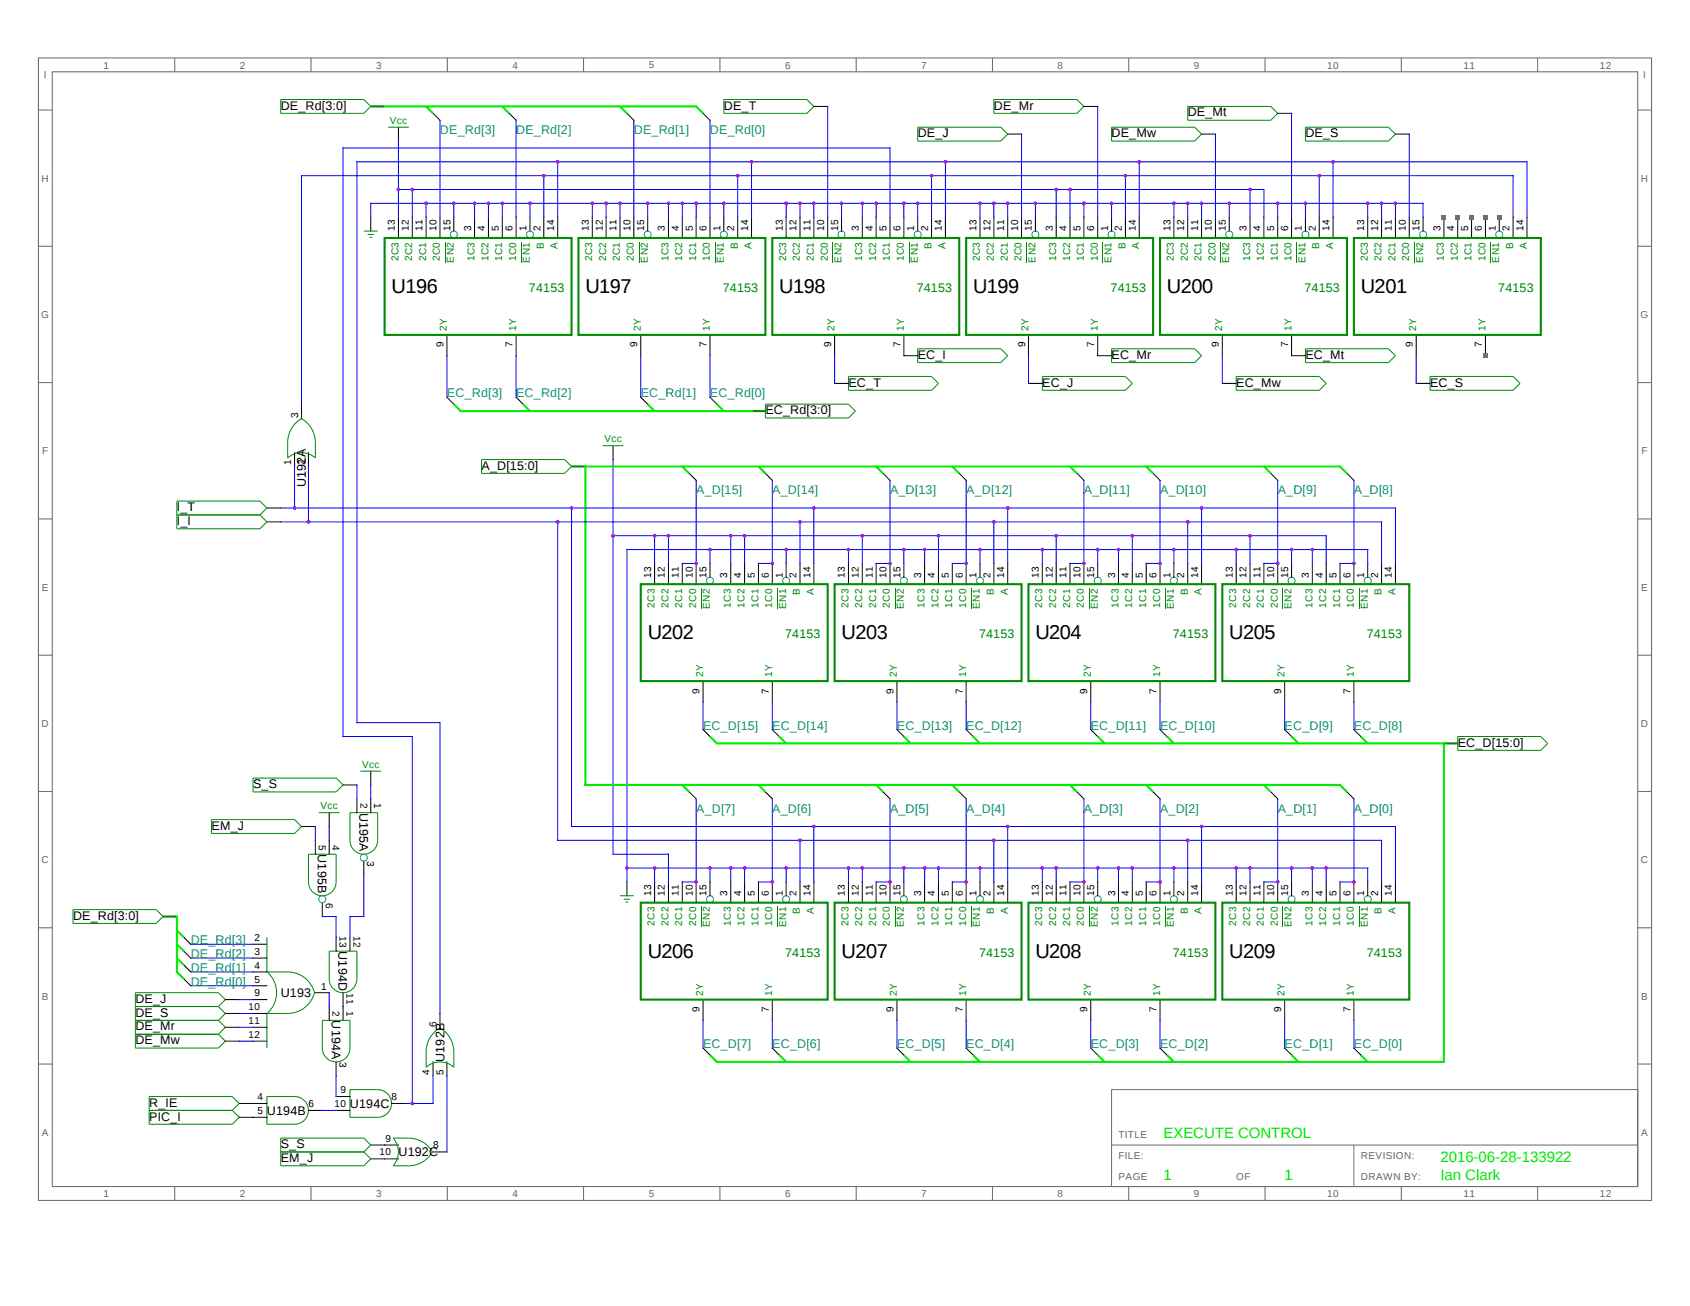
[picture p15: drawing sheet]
<svg xmlns="http://www.w3.org/2000/svg" width="279mm" height="216mm" viewBox="0 0 279 216" stroke-linecap="round" stroke-linejoin="round" font-family="sans-serif">
<defs><g id="words">
<g font-size="3.3">
<text x="64.7" y="48.4">U196</text>
<text x="96.8" y="48.4">U197</text>
<text x="128.8" y="48.4">U198</text>
<text x="160.9" y="48.4">U199</text>
<text x="192.9" y="48.4">U200</text>
<text x="225" y="48.4">U201</text>
<text x="107.1" y="105.7">U202</text>
<text x="139.1" y="105.7">U203</text>
<text x="171.2" y="105.7">U204</text>
<text x="203.2" y="105.7">U205</text>
<text x="107.1" y="158.3">U206</text>
<text x="139.1" y="158.3">U207</text>
<text x="171.2" y="158.3">U208</text>
<text x="203.2" y="158.3">U209</text>
</g>
<g font-size="2.5" fill="#0e0">
<text x="192.4" y="188.1">EXECUTE CONTROL</text>
<text x="192.4" y="195">1</text>
<text x="212.4" y="195">1</text>
<text x="238.1" y="192.2">2016-06-28-133922</text>
<text x="238.1" y="195">Ian Clark</text>
</g>
<g font-size="2.1">
<text x="46.4" y="18.1">DE_Rd[3:0]</text>
<text x="119.7" y="18.1">DE_T</text>
<text x="151.7" y="22.7">DE_J</text>
<text x="164.3" y="18.1">DE_Mr</text>
<text x="183.8" y="22.7">DE_Mw</text>
<text x="196.4" y="19.3">DE_Mt</text>
<text x="215.8" y="22.7">DE_S</text>
<text x="151.7" y="59.3">EC_I</text>
<text x="183.8" y="59.3">EC_Mr</text>
<text x="215.8" y="59.3">EC_Mt</text>
<text x="140.3" y="63.9">EC_T</text>
<text x="172.3" y="63.9">EC_J</text>
<text x="204.4" y="63.9">EC_Mw</text>
<text x="236.4" y="63.9">EC_S</text>
<text x="126.5" y="68.5">EC_Rd[3:0]</text>
<text x="79.6" y="77.7">A_D[15:0]</text>
<text x="50.6" y="80.5" transform="rotate(-90 50.6 80.5)">U192A</text>
<text x="29.2" y="86.8">I_I</text>
<text x="29.2" y="84.5">I_T</text>
<text x="241" y="123.4">EC_D[15:0]</text>
<text x="41.8" y="130.3">S_S</text>
<text x="35" y="137.2">EM_J</text>
<text x="59.4" y="134.3" transform="rotate(90 59.4 134.3)">U195A</text>
<text x="52.6" y="141.2" transform="rotate(90 52.6 141.2)">U195B</text>
<text x="12.1" y="152.1">DE_Rd[3:0]</text>
<text x="56" y="157.2" transform="rotate(90 56 157.2)">U194D</text>
<text x="22.4" y="165.8">DE_J</text>
<text x="46.4" y="164.8">U193</text>
<text x="22.4" y="170.3">DE_Mr</text>
<text x="22.4" y="172.6">DE_Mw</text>
<text x="22.4" y="168.1">DE_S</text>
<text x="54.8" y="168.7" transform="rotate(90 54.8 168.7)">U194A</text>
<text x="73.5" y="175.6" transform="rotate(-90 73.5 175.6)">U192B</text>
<text x="24.7" y="182.9">R_IE</text>
<text x="24.7" y="185.2">PIC_I</text>
<text x="44.1" y="184.3">U194B</text>
<text x="57.9" y="183.1">U194C</text>
<text x="46.4" y="189.8">S_S</text>
<text x="65.9" y="191.2">U192C</text>
<text x="46.4" y="192.1">EM_J</text>
</g>
<g font-size="2.1" fill="#008b8b">
<text x="72.7" y="22.2">DE_Rd[3]</text>
<text x="85.3" y="22.2">DE_Rd[2]</text>
<text x="104.8" y="22.2">DE_Rd[1]</text>
<text x="117.4" y="22.2">DE_Rd[0]</text>
<text x="73.9" y="65.7">EC_Rd[3]</text>
<text x="85.3" y="65.7">EC_Rd[2]</text>
<text x="105.9" y="65.7">EC_Rd[1]</text>
<text x="117.4" y="65.7">EC_Rd[0]</text>
<text x="115.1" y="81.7">A_D[15]</text>
<text x="127.7" y="81.7">A_D[14]</text>
<text x="147.1" y="81.7">A_D[13]</text>
<text x="159.7" y="81.7">A_D[12]</text>
<text x="179.2" y="81.7">A_D[11]</text>
<text x="191.8" y="81.7">A_D[10]</text>
<text x="211.2" y="81.7">A_D[9]</text>
<text x="223.8" y="81.7">A_D[8]</text>
<text x="116.2" y="120.6">EC_D[15]</text>
<text x="127.7" y="120.6">EC_D[14]</text>
<text x="148.3" y="120.6">EC_D[13]</text>
<text x="159.7" y="120.6">EC_D[12]</text>
<text x="180.3" y="120.6">EC_D[11]</text>
<text x="191.8" y="120.6">EC_D[10]</text>
<text x="212.4" y="120.6">EC_D[9]</text>
<text x="223.8" y="120.6">EC_D[8]</text>
<text x="115.1" y="134.3">A_D[7]</text>
<text x="127.7" y="134.3">A_D[6]</text>
<text x="147.1" y="134.3">A_D[5]</text>
<text x="159.7" y="134.3">A_D[4]</text>
<text x="179.2" y="134.3">A_D[3]</text>
<text x="191.8" y="134.3">A_D[2]</text>
<text x="211.2" y="134.3">A_D[1]</text>
<text x="223.8" y="134.3">A_D[0]</text>
<text x="31.5" y="160.7">DE_Rd[1]</text>
<text x="31.5" y="158.4">DE_Rd[2]</text>
<text x="31.5" y="156.1">DE_Rd[3]</text>
<text x="31.5" y="163">DE_Rd[0]</text>
<text x="116.2" y="173.3">EC_D[7]</text>
<text x="127.7" y="173.3">EC_D[6]</text>
<text x="148.3" y="173.3">EC_D[5]</text>
<text x="159.7" y="173.3">EC_D[4]</text>
<text x="180.3" y="173.3">EC_D[3]</text>
<text x="191.8" y="173.3">EC_D[2]</text>
<text x="212.4" y="173.3">EC_D[1]</text>
<text x="223.8" y="173.3">EC_D[0]</text>
</g>
<g font-size="2.1" fill="#008b00">
<text x="87.5" y="48.3">74153</text>
<text x="119.5" y="48.3">74153</text>
<text x="151.6" y="48.3">74153</text>
<text x="183.6" y="48.3">74153</text>
<text x="215.7" y="48.3">74153</text>
<text x="247.7" y="48.3">74153</text>
<text x="129.8" y="105.5">74153</text>
<text x="161.9" y="105.5">74153</text>
<text x="193.9" y="105.5">74153</text>
<text x="226" y="105.5">74153</text>
<text x="129.8" y="158.1">74153</text>
<text x="161.9" y="158.1">74153</text>
<text x="193.9" y="158.1">74153</text>
<text x="226" y="158.1">74153</text>
</g>
<g font-size="1.7" fill="#666">
<text x="17.1" y="11.3">1</text>
<text x="39.7" y="11.3">2</text>
<text x="62.2" y="11.3">3</text>
<text x="84.7" y="11.3">4</text>
<text x="107.3" y="11.3">5</text>
<text x="129.8" y="11.3">6</text>
<text x="152.3" y="11.3">7</text>
<text x="174.9" y="11.3">8</text>
<text x="197.4" y="11.3">9</text>
<text x="219.4" y="11.3">10</text>
<text x="242" y="11.3">11</text>
<text x="264.5" y="11.3">12</text>
<text x="7.2" y="12.9">I</text>
<text x="271.7" y="12.9">I</text>
<text x="6.9" y="30.1">H</text>
<text x="271.3" y="30.1">H</text>
<text x="6.8" y="52.6">G</text>
<text x="271.2" y="52.6">G</text>
<text x="7" y="75.1">F</text>
<text x="271.4" y="75.1">F</text>
<text x="6.9" y="97.7">E</text>
<text x="271.3" y="97.7">E</text>
<text x="6.9" y="120.2">D</text>
<text x="271.3" y="120.2">D</text>
<text x="6.9" y="142.7">C</text>
<text x="271.3" y="142.7">C</text>
<text x="6.9" y="165.3">B</text>
<text x="271.3" y="165.3">B</text>
<text x="6.9" y="187.8">A</text>
<text x="184.9" y="191.6">FILE:</text>
<text x="184.9" y="188.1">TITLE</text>
<text x="225" y="191.6">REVISION:</text>
<text x="271.3" y="187.8">A</text>
<text x="17.1" y="197.9">1</text>
<text x="39.7" y="197.9">2</text>
<text x="62.2" y="197.9">3</text>
<text x="84.7" y="197.9">4</text>
<text x="107.3" y="197.9">5</text>
<text x="129.8" y="197.9">6</text>
<text x="152.3" y="197.9">7</text>
<text x="174.9" y="197.9">8</text>
<text x="184.9" y="195">PAGE</text>
<text x="197.4" y="197.9">9</text>
<text x="204.4" y="195">OF</text>
<text x="219.4" y="197.9">10</text>
<text x="225" y="195">DRAWN BY:</text>
<text x="242" y="197.9">11</text>
<text x="264.5" y="197.9">12</text>
</g>
<g font-size="1.7" fill="#008b00">
<text x="64.4" y="20.5">Vcc</text>
<text x="89.9" y="41.1" transform="rotate(-90 89.9 41.1)">B</text>
<text x="92.2" y="41.1" transform="rotate(-90 92.2 41.1)">A</text>
<text x="122" y="41.1" transform="rotate(-90 122 41.1)">B</text>
<text x="124.2" y="41.1" transform="rotate(-90 124.2 41.1)">A</text>
<text x="154" y="41.1" transform="rotate(-90 154 41.1)">B</text>
<text x="156.3" y="41.1" transform="rotate(-90 156.3 41.1)">A</text>
<text x="186.1" y="41.1" transform="rotate(-90 186.1 41.1)">B</text>
<text x="188.3" y="41.1" transform="rotate(-90 188.3 41.1)">A</text>
<text x="218.1" y="41.1" transform="rotate(-90 218.1 41.1)">B</text>
<text x="220.4" y="41.1" transform="rotate(-90 220.4 41.1)">A</text>
<text x="250.2" y="41.1" transform="rotate(-90 250.2 41.1)">B</text>
<text x="252.4" y="41.1" transform="rotate(-90 252.4 41.1)">A</text>
<text x="65.9" y="43.2" transform="rotate(-90 65.9 43.2)">2C3</text>
<text x="68.2" y="43.2" transform="rotate(-90 68.2 43.2)">2C2</text>
<text x="70.4" y="43.2" transform="rotate(-90 70.4 43.2)">2C1</text>
<text x="72.7" y="43.2" transform="rotate(-90 72.7 43.2)">2C0</text>
<text x="75" y="43.4" transform="rotate(-90 75 43.4)">EN2</text>
<text x="78.5" y="43.2" transform="rotate(-90 78.5 43.2)">1C3</text>
<text x="80.8" y="43.2" transform="rotate(-90 80.8 43.2)">1C2</text>
<text x="83" y="43.2" transform="rotate(-90 83 43.2)">1C1</text>
<text x="85.3" y="43.2" transform="rotate(-90 85.3 43.2)">1C0</text>
<text x="87.6" y="43.4" transform="rotate(-90 87.6 43.4)">EN1</text>
<text x="97.9" y="43.2" transform="rotate(-90 97.9 43.2)">2C3</text>
<text x="100.2" y="43.2" transform="rotate(-90 100.2 43.2)">2C2</text>
<text x="102.5" y="43.2" transform="rotate(-90 102.5 43.2)">2C1</text>
<text x="104.8" y="43.2" transform="rotate(-90 104.8 43.2)">2C0</text>
<text x="107.1" y="43.4" transform="rotate(-90 107.1 43.4)">EN2</text>
<text x="110.5" y="43.2" transform="rotate(-90 110.5 43.2)">1C3</text>
<text x="112.8" y="43.2" transform="rotate(-90 112.8 43.2)">1C2</text>
<text x="115.1" y="43.2" transform="rotate(-90 115.1 43.2)">1C1</text>
<text x="117.4" y="43.2" transform="rotate(-90 117.4 43.2)">1C0</text>
<text x="119.7" y="43.4" transform="rotate(-90 119.7 43.4)">EN1</text>
<text x="130" y="43.2" transform="rotate(-90 130 43.2)">2C3</text>
<text x="132.3" y="43.2" transform="rotate(-90 132.3 43.2)">2C2</text>
<text x="134.5" y="43.2" transform="rotate(-90 134.5 43.2)">2C1</text>
<text x="136.8" y="43.2" transform="rotate(-90 136.8 43.2)">2C0</text>
<text x="139.1" y="43.4" transform="rotate(-90 139.1 43.4)">EN2</text>
<text x="142.6" y="43.2" transform="rotate(-90 142.6 43.2)">1C3</text>
<text x="144.8" y="43.2" transform="rotate(-90 144.8 43.2)">1C2</text>
<text x="147.1" y="43.2" transform="rotate(-90 147.1 43.2)">1C1</text>
<text x="149.4" y="43.2" transform="rotate(-90 149.4 43.2)">1C0</text>
<text x="151.7" y="43.4" transform="rotate(-90 151.7 43.4)">EN1</text>
<text x="162" y="43.2" transform="rotate(-90 162 43.2)">2C3</text>
<text x="164.3" y="43.2" transform="rotate(-90 164.3 43.2)">2C2</text>
<text x="166.6" y="43.2" transform="rotate(-90 166.6 43.2)">2C1</text>
<text x="168.9" y="43.2" transform="rotate(-90 168.9 43.2)">2C0</text>
<text x="171.2" y="43.4" transform="rotate(-90 171.2 43.4)">EN2</text>
<text x="174.6" y="43.2" transform="rotate(-90 174.6 43.2)">1C3</text>
<text x="176.9" y="43.2" transform="rotate(-90 176.9 43.2)">1C2</text>
<text x="179.2" y="43.2" transform="rotate(-90 179.2 43.2)">1C1</text>
<text x="181.5" y="43.2" transform="rotate(-90 181.5 43.2)">1C0</text>
<text x="183.8" y="43.4" transform="rotate(-90 183.8 43.4)">EN1</text>
<text x="194.1" y="43.2" transform="rotate(-90 194.1 43.2)">2C3</text>
<text x="196.4" y="43.2" transform="rotate(-90 196.4 43.2)">2C2</text>
<text x="198.6" y="43.2" transform="rotate(-90 198.6 43.2)">2C1</text>
<text x="200.9" y="43.2" transform="rotate(-90 200.9 43.2)">2C0</text>
<text x="203.2" y="43.4" transform="rotate(-90 203.2 43.4)">EN2</text>
<text x="206.7" y="43.2" transform="rotate(-90 206.7 43.2)">1C3</text>
<text x="208.9" y="43.2" transform="rotate(-90 208.9 43.2)">1C2</text>
<text x="211.2" y="43.2" transform="rotate(-90 211.2 43.2)">1C1</text>
<text x="213.5" y="43.2" transform="rotate(-90 213.5 43.2)">1C0</text>
<text x="215.8" y="43.4" transform="rotate(-90 215.8 43.4)">EN1</text>
<text x="226.1" y="43.2" transform="rotate(-90 226.1 43.2)">2C3</text>
<text x="228.4" y="43.2" transform="rotate(-90 228.4 43.2)">2C2</text>
<text x="230.7" y="43.2" transform="rotate(-90 230.7 43.2)">2C1</text>
<text x="233" y="43.2" transform="rotate(-90 233 43.2)">2C0</text>
<text x="235.3" y="43.4" transform="rotate(-90 235.3 43.4)">EN2</text>
<text x="238.7" y="43.2" transform="rotate(-90 238.7 43.2)">1C3</text>
<text x="241" y="43.2" transform="rotate(-90 241 43.2)">1C2</text>
<text x="243.3" y="43.2" transform="rotate(-90 243.3 43.2)">1C1</text>
<text x="245.6" y="43.2" transform="rotate(-90 245.6 43.2)">1C0</text>
<text x="247.9" y="43.4" transform="rotate(-90 247.9 43.4)">EN1</text>
<text x="73.9" y="54.7" transform="rotate(-90 73.9 54.7)">2Y</text>
<text x="85.3" y="54.7" transform="rotate(-90 85.3 54.7)">1Y</text>
<text x="105.9" y="54.7" transform="rotate(-90 105.9 54.7)">2Y</text>
<text x="117.4" y="54.7" transform="rotate(-90 117.4 54.7)">1Y</text>
<text x="138" y="54.7" transform="rotate(-90 138 54.7)">2Y</text>
<text x="149.4" y="54.7" transform="rotate(-90 149.4 54.7)">1Y</text>
<text x="170" y="54.7" transform="rotate(-90 170 54.7)">2Y</text>
<text x="181.5" y="54.7" transform="rotate(-90 181.5 54.7)">1Y</text>
<text x="202.1" y="54.7" transform="rotate(-90 202.1 54.7)">2Y</text>
<text x="213.5" y="54.7" transform="rotate(-90 213.5 54.7)">1Y</text>
<text x="234.1" y="54.7" transform="rotate(-90 234.1 54.7)">2Y</text>
<text x="245.6" y="54.7" transform="rotate(-90 245.6 54.7)">1Y</text>
<text x="99.9" y="73.1">Vcc</text>
<text x="108.2" y="100.4" transform="rotate(-90 108.2 100.4)">2C3</text>
<text x="110.5" y="100.4" transform="rotate(-90 110.5 100.4)">2C2</text>
<text x="112.8" y="100.4" transform="rotate(-90 112.8 100.4)">2C1</text>
<text x="115.1" y="100.4" transform="rotate(-90 115.1 100.4)">2C0</text>
<text x="117.4" y="100.6" transform="rotate(-90 117.4 100.6)">EN2</text>
<text x="120.8" y="100.4" transform="rotate(-90 120.8 100.4)">1C3</text>
<text x="123.1" y="100.4" transform="rotate(-90 123.1 100.4)">1C2</text>
<text x="125.4" y="100.4" transform="rotate(-90 125.4 100.4)">1C1</text>
<text x="127.7" y="100.4" transform="rotate(-90 127.7 100.4)">1C0</text>
<text x="130" y="100.6" transform="rotate(-90 130 100.6)">EN1</text>
<text x="132.3" y="98.4" transform="rotate(-90 132.3 98.4)">B</text>
<text x="134.5" y="98.4" transform="rotate(-90 134.5 98.4)">A</text>
<text x="140.3" y="100.4" transform="rotate(-90 140.3 100.4)">2C3</text>
<text x="142.6" y="100.4" transform="rotate(-90 142.6 100.4)">2C2</text>
<text x="144.8" y="100.4" transform="rotate(-90 144.8 100.4)">2C1</text>
<text x="147.1" y="100.4" transform="rotate(-90 147.1 100.4)">2C0</text>
<text x="149.4" y="100.6" transform="rotate(-90 149.4 100.6)">EN2</text>
<text x="152.9" y="100.4" transform="rotate(-90 152.9 100.4)">1C3</text>
<text x="155.2" y="100.4" transform="rotate(-90 155.2 100.4)">1C2</text>
<text x="157.4" y="100.4" transform="rotate(-90 157.4 100.4)">1C1</text>
<text x="159.7" y="100.4" transform="rotate(-90 159.7 100.4)">1C0</text>
<text x="162" y="100.6" transform="rotate(-90 162 100.6)">EN1</text>
<text x="164.3" y="98.4" transform="rotate(-90 164.3 98.4)">B</text>
<text x="166.6" y="98.4" transform="rotate(-90 166.6 98.4)">A</text>
<text x="172.3" y="100.4" transform="rotate(-90 172.3 100.4)">2C3</text>
<text x="174.6" y="100.4" transform="rotate(-90 174.6 100.4)">2C2</text>
<text x="176.9" y="100.4" transform="rotate(-90 176.9 100.4)">2C1</text>
<text x="179.2" y="100.4" transform="rotate(-90 179.2 100.4)">2C0</text>
<text x="181.5" y="100.6" transform="rotate(-90 181.5 100.6)">EN2</text>
<text x="184.9" y="100.4" transform="rotate(-90 184.9 100.4)">1C3</text>
<text x="187.2" y="100.4" transform="rotate(-90 187.2 100.4)">1C2</text>
<text x="189.5" y="100.4" transform="rotate(-90 189.5 100.4)">1C1</text>
<text x="191.8" y="100.4" transform="rotate(-90 191.8 100.4)">1C0</text>
<text x="194.1" y="100.6" transform="rotate(-90 194.1 100.6)">EN1</text>
<text x="196.4" y="98.4" transform="rotate(-90 196.4 98.4)">B</text>
<text x="198.6" y="98.4" transform="rotate(-90 198.6 98.4)">A</text>
<text x="204.4" y="100.4" transform="rotate(-90 204.4 100.4)">2C3</text>
<text x="206.7" y="100.4" transform="rotate(-90 206.7 100.4)">2C2</text>
<text x="208.9" y="100.4" transform="rotate(-90 208.9 100.4)">2C1</text>
<text x="211.2" y="100.4" transform="rotate(-90 211.2 100.4)">2C0</text>
<text x="213.5" y="100.6" transform="rotate(-90 213.5 100.6)">EN2</text>
<text x="217" y="100.4" transform="rotate(-90 217 100.4)">1C3</text>
<text x="219.3" y="100.4" transform="rotate(-90 219.3 100.4)">1C2</text>
<text x="221.5" y="100.4" transform="rotate(-90 221.5 100.4)">1C1</text>
<text x="223.8" y="100.4" transform="rotate(-90 223.8 100.4)">1C0</text>
<text x="226.1" y="100.6" transform="rotate(-90 226.1 100.6)">EN1</text>
<text x="228.4" y="98.4" transform="rotate(-90 228.4 98.4)">B</text>
<text x="230.7" y="98.4" transform="rotate(-90 230.7 98.4)">A</text>
<text x="116.2" y="112" transform="rotate(-90 116.2 112)">2Y</text>
<text x="127.7" y="112" transform="rotate(-90 127.7 112)">1Y</text>
<text x="148.3" y="112" transform="rotate(-90 148.3 112)">2Y</text>
<text x="159.7" y="112" transform="rotate(-90 159.7 112)">1Y</text>
<text x="180.3" y="112" transform="rotate(-90 180.3 112)">2Y</text>
<text x="191.8" y="112" transform="rotate(-90 191.8 112)">1Y</text>
<text x="212.4" y="112" transform="rotate(-90 212.4 112)">2Y</text>
<text x="223.8" y="112" transform="rotate(-90 223.8 112)">1Y</text>
<text x="59.9" y="126.9">Vcc</text>
<text x="53" y="133.8">Vcc</text>
<text x="108.2" y="153.1" transform="rotate(-90 108.2 153.1)">2C3</text>
<text x="110.5" y="153.1" transform="rotate(-90 110.5 153.1)">2C2</text>
<text x="112.8" y="153.1" transform="rotate(-90 112.8 153.1)">2C1</text>
<text x="115.1" y="153.1" transform="rotate(-90 115.1 153.1)">2C0</text>
<text x="117.4" y="153.3" transform="rotate(-90 117.4 153.3)">EN2</text>
<text x="120.8" y="153.1" transform="rotate(-90 120.8 153.1)">1C3</text>
<text x="123.1" y="153.1" transform="rotate(-90 123.1 153.1)">1C2</text>
<text x="125.4" y="153.1" transform="rotate(-90 125.4 153.1)">1C1</text>
<text x="127.7" y="153.1" transform="rotate(-90 127.7 153.1)">1C0</text>
<text x="130" y="153.3" transform="rotate(-90 130 153.3)">EN1</text>
<text x="132.3" y="151" transform="rotate(-90 132.3 151)">B</text>
<text x="134.5" y="151" transform="rotate(-90 134.5 151)">A</text>
<text x="140.3" y="153.1" transform="rotate(-90 140.3 153.1)">2C3</text>
<text x="142.6" y="153.1" transform="rotate(-90 142.6 153.1)">2C2</text>
<text x="144.8" y="153.1" transform="rotate(-90 144.8 153.1)">2C1</text>
<text x="147.1" y="153.1" transform="rotate(-90 147.1 153.1)">2C0</text>
<text x="149.4" y="153.3" transform="rotate(-90 149.4 153.3)">EN2</text>
<text x="152.9" y="153.1" transform="rotate(-90 152.9 153.1)">1C3</text>
<text x="155.2" y="153.1" transform="rotate(-90 155.2 153.1)">1C2</text>
<text x="157.4" y="153.1" transform="rotate(-90 157.4 153.1)">1C1</text>
<text x="159.7" y="153.1" transform="rotate(-90 159.7 153.1)">1C0</text>
<text x="162" y="153.3" transform="rotate(-90 162 153.3)">EN1</text>
<text x="164.3" y="151" transform="rotate(-90 164.3 151)">B</text>
<text x="166.6" y="151" transform="rotate(-90 166.6 151)">A</text>
<text x="172.3" y="153.1" transform="rotate(-90 172.3 153.1)">2C3</text>
<text x="174.6" y="153.1" transform="rotate(-90 174.6 153.1)">2C2</text>
<text x="176.9" y="153.1" transform="rotate(-90 176.9 153.1)">2C1</text>
<text x="179.2" y="153.1" transform="rotate(-90 179.2 153.1)">2C0</text>
<text x="181.5" y="153.3" transform="rotate(-90 181.5 153.3)">EN2</text>
<text x="184.9" y="153.1" transform="rotate(-90 184.9 153.1)">1C3</text>
<text x="187.2" y="153.1" transform="rotate(-90 187.2 153.1)">1C2</text>
<text x="189.5" y="153.1" transform="rotate(-90 189.5 153.1)">1C1</text>
<text x="191.8" y="153.1" transform="rotate(-90 191.8 153.1)">1C0</text>
<text x="194.1" y="153.3" transform="rotate(-90 194.1 153.3)">EN1</text>
<text x="196.4" y="151" transform="rotate(-90 196.4 151)">B</text>
<text x="198.6" y="151" transform="rotate(-90 198.6 151)">A</text>
<text x="204.4" y="153.1" transform="rotate(-90 204.4 153.1)">2C3</text>
<text x="206.7" y="153.1" transform="rotate(-90 206.7 153.1)">2C2</text>
<text x="208.9" y="153.1" transform="rotate(-90 208.9 153.1)">2C1</text>
<text x="211.2" y="153.1" transform="rotate(-90 211.2 153.1)">2C0</text>
<text x="213.5" y="153.3" transform="rotate(-90 213.5 153.3)">EN2</text>
<text x="217" y="153.1" transform="rotate(-90 217 153.1)">1C3</text>
<text x="219.3" y="153.1" transform="rotate(-90 219.3 153.1)">1C2</text>
<text x="221.5" y="153.1" transform="rotate(-90 221.5 153.1)">1C1</text>
<text x="223.8" y="153.1" transform="rotate(-90 223.8 153.1)">1C0</text>
<text x="226.1" y="153.3" transform="rotate(-90 226.1 153.3)">EN1</text>
<text x="228.4" y="151" transform="rotate(-90 228.4 151)">B</text>
<text x="230.7" y="151" transform="rotate(-90 230.7 151)">A</text>
<text x="116.2" y="164.6" transform="rotate(-90 116.2 164.6)">2Y</text>
<text x="127.7" y="164.6" transform="rotate(-90 127.7 164.6)">1Y</text>
<text x="148.3" y="164.6" transform="rotate(-90 148.3 164.6)">2Y</text>
<text x="159.7" y="164.6" transform="rotate(-90 159.7 164.6)">1Y</text>
<text x="180.3" y="164.6" transform="rotate(-90 180.3 164.6)">2Y</text>
<text x="191.8" y="164.6" transform="rotate(-90 191.8 164.6)">1Y</text>
<text x="212.4" y="164.6" transform="rotate(-90 212.4 164.6)">2Y</text>
<text x="223.8" y="164.6" transform="rotate(-90 223.8 164.6)">1Y</text>
</g>
<g font-size="1.7">
<text x="65.3" y="38.3" transform="rotate(-90 65.3 38.3)">13</text>
<text x="67.6" y="38.3" transform="rotate(-90 67.6 38.3)">12</text>
<text x="69.9" y="38.3" transform="rotate(-90 69.9 38.3)">11</text>
<text x="72.2" y="38.3" transform="rotate(-90 72.2 38.3)">10</text>
<text x="74.5" y="38.3" transform="rotate(-90 74.5 38.3)">15</text>
<text x="77.9" y="38.3" transform="rotate(-90 77.9 38.3)">3</text>
<text x="80.2" y="38.3" transform="rotate(-90 80.2 38.3)">4</text>
<text x="82.5" y="38.3" transform="rotate(-90 82.5 38.3)">5</text>
<text x="84.8" y="38.3" transform="rotate(-90 84.8 38.3)">6</text>
<text x="87" y="38.3" transform="rotate(-90 87 38.3)">1</text>
<text x="89.3" y="38.3" transform="rotate(-90 89.3 38.3)">2</text>
<text x="91.6" y="38.3" transform="rotate(-90 91.6 38.3)">14</text>
<text x="97.3" y="38.3" transform="rotate(-90 97.3 38.3)">13</text>
<text x="99.6" y="38.3" transform="rotate(-90 99.6 38.3)">12</text>
<text x="101.9" y="38.3" transform="rotate(-90 101.9 38.3)">11</text>
<text x="104.2" y="38.3" transform="rotate(-90 104.2 38.3)">10</text>
<text x="106.5" y="38.3" transform="rotate(-90 106.5 38.3)">15</text>
<text x="109.9" y="38.3" transform="rotate(-90 109.9 38.3)">3</text>
<text x="112.2" y="38.3" transform="rotate(-90 112.2 38.3)">4</text>
<text x="114.5" y="38.3" transform="rotate(-90 114.5 38.3)">5</text>
<text x="116.8" y="38.3" transform="rotate(-90 116.8 38.3)">6</text>
<text x="119.1" y="38.3" transform="rotate(-90 119.1 38.3)">1</text>
<text x="121.4" y="38.3" transform="rotate(-90 121.4 38.3)">2</text>
<text x="123.7" y="38.3" transform="rotate(-90 123.7 38.3)">14</text>
<text x="129.4" y="38.3" transform="rotate(-90 129.4 38.3)">13</text>
<text x="131.7" y="38.3" transform="rotate(-90 131.7 38.3)">12</text>
<text x="134" y="38.3" transform="rotate(-90 134 38.3)">11</text>
<text x="136.3" y="38.3" transform="rotate(-90 136.3 38.3)">10</text>
<text x="138.6" y="38.3" transform="rotate(-90 138.6 38.3)">15</text>
<text x="142" y="38.3" transform="rotate(-90 142 38.3)">3</text>
<text x="144.3" y="38.3" transform="rotate(-90 144.3 38.3)">4</text>
<text x="146.6" y="38.3" transform="rotate(-90 146.6 38.3)">5</text>
<text x="148.9" y="38.3" transform="rotate(-90 148.9 38.3)">6</text>
<text x="151.1" y="38.3" transform="rotate(-90 151.1 38.3)">1</text>
<text x="153.4" y="38.3" transform="rotate(-90 153.4 38.3)">2</text>
<text x="155.7" y="38.3" transform="rotate(-90 155.7 38.3)">14</text>
<text x="161.4" y="38.3" transform="rotate(-90 161.4 38.3)">13</text>
<text x="163.7" y="38.3" transform="rotate(-90 163.7 38.3)">12</text>
<text x="166" y="38.3" transform="rotate(-90 166 38.3)">11</text>
<text x="168.3" y="38.3" transform="rotate(-90 168.3 38.3)">10</text>
<text x="170.6" y="38.3" transform="rotate(-90 170.6 38.3)">15</text>
<text x="174" y="38.3" transform="rotate(-90 174 38.3)">3</text>
<text x="176.3" y="38.3" transform="rotate(-90 176.3 38.3)">4</text>
<text x="178.6" y="38.3" transform="rotate(-90 178.6 38.3)">5</text>
<text x="180.9" y="38.3" transform="rotate(-90 180.9 38.3)">6</text>
<text x="183.2" y="38.3" transform="rotate(-90 183.2 38.3)">1</text>
<text x="185.5" y="38.3" transform="rotate(-90 185.5 38.3)">2</text>
<text x="187.8" y="38.3" transform="rotate(-90 187.8 38.3)">14</text>
<text x="193.5" y="38.3" transform="rotate(-90 193.5 38.3)">13</text>
<text x="195.8" y="38.3" transform="rotate(-90 195.8 38.3)">12</text>
<text x="198.1" y="38.3" transform="rotate(-90 198.1 38.3)">11</text>
<text x="200.4" y="38.3" transform="rotate(-90 200.4 38.3)">10</text>
<text x="202.7" y="38.3" transform="rotate(-90 202.7 38.3)">15</text>
<text x="206.1" y="38.3" transform="rotate(-90 206.1 38.3)">3</text>
<text x="208.4" y="38.3" transform="rotate(-90 208.4 38.3)">4</text>
<text x="210.7" y="38.3" transform="rotate(-90 210.7 38.3)">5</text>
<text x="213" y="38.3" transform="rotate(-90 213 38.3)">6</text>
<text x="215.2" y="38.3" transform="rotate(-90 215.2 38.3)">1</text>
<text x="217.5" y="38.3" transform="rotate(-90 217.5 38.3)">2</text>
<text x="219.8" y="38.3" transform="rotate(-90 219.8 38.3)">14</text>
<text x="225.5" y="38.3" transform="rotate(-90 225.5 38.3)">13</text>
<text x="227.8" y="38.3" transform="rotate(-90 227.8 38.3)">12</text>
<text x="230.1" y="38.3" transform="rotate(-90 230.1 38.3)">11</text>
<text x="232.4" y="38.3" transform="rotate(-90 232.4 38.3)">10</text>
<text x="234.7" y="38.3" transform="rotate(-90 234.7 38.3)">15</text>
<text x="238.1" y="38.3" transform="rotate(-90 238.1 38.3)">3</text>
<text x="240.4" y="38.3" transform="rotate(-90 240.4 38.3)">4</text>
<text x="242.7" y="38.3" transform="rotate(-90 242.7 38.3)">5</text>
<text x="245" y="38.3" transform="rotate(-90 245 38.3)">6</text>
<text x="247.3" y="38.3" transform="rotate(-90 247.3 38.3)">1</text>
<text x="249.6" y="38.3" transform="rotate(-90 249.6 38.3)">2</text>
<text x="251.9" y="38.3" transform="rotate(-90 251.9 38.3)">14</text>
<text x="73.3" y="57.4" transform="rotate(-90 73.3 57.4)">9</text>
<text x="84.8" y="57.4" transform="rotate(-90 84.8 57.4)">7</text>
<text x="105.4" y="57.4" transform="rotate(-90 105.4 57.4)">9</text>
<text x="116.8" y="57.4" transform="rotate(-90 116.8 57.4)">7</text>
<text x="137.4" y="57.4" transform="rotate(-90 137.4 57.4)">9</text>
<text x="148.9" y="57.4" transform="rotate(-90 148.9 57.4)">7</text>
<text x="169.5" y="57.4" transform="rotate(-90 169.5 57.4)">9</text>
<text x="180.9" y="57.4" transform="rotate(-90 180.9 57.4)">7</text>
<text x="201.5" y="57.4" transform="rotate(-90 201.5 57.4)">9</text>
<text x="213" y="57.4" transform="rotate(-90 213 57.4)">7</text>
<text x="233.6" y="57.4" transform="rotate(-90 233.6 57.4)">9</text>
<text x="245" y="57.4" transform="rotate(-90 245 57.4)">7</text>
<text x="49.3" y="69.1" transform="rotate(-90 49.3 69.1)">3</text>
<text x="48.1" y="77" transform="rotate(-90 48.1 77)">1</text>
<text x="50.4" y="77" transform="rotate(-90 50.4 77)">2</text>
<text x="107.6" y="95.5" transform="rotate(-90 107.6 95.5)">13</text>
<text x="109.9" y="95.5" transform="rotate(-90 109.9 95.5)">12</text>
<text x="112.2" y="95.5" transform="rotate(-90 112.2 95.5)">11</text>
<text x="114.5" y="95.5" transform="rotate(-90 114.5 95.5)">10</text>
<text x="116.8" y="95.5" transform="rotate(-90 116.8 95.5)">15</text>
<text x="120.2" y="95.5" transform="rotate(-90 120.2 95.5)">3</text>
<text x="122.5" y="95.5" transform="rotate(-90 122.5 95.5)">4</text>
<text x="124.8" y="95.5" transform="rotate(-90 124.8 95.5)">5</text>
<text x="127.1" y="95.5" transform="rotate(-90 127.1 95.5)">6</text>
<text x="129.4" y="95.5" transform="rotate(-90 129.4 95.5)">1</text>
<text x="131.7" y="95.5" transform="rotate(-90 131.7 95.5)">2</text>
<text x="134" y="95.5" transform="rotate(-90 134 95.5)">14</text>
<text x="139.7" y="95.5" transform="rotate(-90 139.7 95.5)">13</text>
<text x="142" y="95.5" transform="rotate(-90 142 95.5)">12</text>
<text x="144.3" y="95.5" transform="rotate(-90 144.3 95.5)">11</text>
<text x="146.6" y="95.5" transform="rotate(-90 146.6 95.5)">10</text>
<text x="148.9" y="95.5" transform="rotate(-90 148.9 95.5)">15</text>
<text x="152.3" y="95.5" transform="rotate(-90 152.3 95.5)">3</text>
<text x="154.6" y="95.5" transform="rotate(-90 154.6 95.5)">4</text>
<text x="156.9" y="95.5" transform="rotate(-90 156.9 95.5)">5</text>
<text x="159.2" y="95.5" transform="rotate(-90 159.2 95.5)">6</text>
<text x="161.4" y="95.5" transform="rotate(-90 161.4 95.5)">1</text>
<text x="163.7" y="95.5" transform="rotate(-90 163.7 95.5)">2</text>
<text x="166" y="95.5" transform="rotate(-90 166 95.5)">14</text>
<text x="171.7" y="95.5" transform="rotate(-90 171.7 95.5)">13</text>
<text x="174" y="95.5" transform="rotate(-90 174 95.5)">12</text>
<text x="176.3" y="95.5" transform="rotate(-90 176.3 95.5)">11</text>
<text x="178.6" y="95.5" transform="rotate(-90 178.6 95.5)">10</text>
<text x="180.9" y="95.5" transform="rotate(-90 180.9 95.5)">15</text>
<text x="184.3" y="95.5" transform="rotate(-90 184.3 95.5)">3</text>
<text x="186.6" y="95.5" transform="rotate(-90 186.6 95.5)">4</text>
<text x="188.9" y="95.5" transform="rotate(-90 188.9 95.5)">5</text>
<text x="191.2" y="95.5" transform="rotate(-90 191.2 95.5)">6</text>
<text x="193.5" y="95.5" transform="rotate(-90 193.5 95.5)">1</text>
<text x="195.8" y="95.5" transform="rotate(-90 195.8 95.5)">2</text>
<text x="198.1" y="95.5" transform="rotate(-90 198.1 95.5)">14</text>
<text x="203.8" y="95.5" transform="rotate(-90 203.8 95.5)">13</text>
<text x="206.1" y="95.5" transform="rotate(-90 206.1 95.5)">12</text>
<text x="208.4" y="95.5" transform="rotate(-90 208.4 95.5)">11</text>
<text x="210.7" y="95.5" transform="rotate(-90 210.7 95.5)">10</text>
<text x="213" y="95.5" transform="rotate(-90 213 95.5)">15</text>
<text x="216.4" y="95.5" transform="rotate(-90 216.4 95.5)">3</text>
<text x="218.7" y="95.5" transform="rotate(-90 218.7 95.5)">4</text>
<text x="221" y="95.5" transform="rotate(-90 221 95.5)">5</text>
<text x="223.3" y="95.5" transform="rotate(-90 223.3 95.5)">6</text>
<text x="225.5" y="95.5" transform="rotate(-90 225.5 95.5)">1</text>
<text x="227.8" y="95.5" transform="rotate(-90 227.8 95.5)">2</text>
<text x="230.1" y="95.5" transform="rotate(-90 230.1 95.5)">14</text>
<text x="115.7" y="114.7" transform="rotate(-90 115.7 114.7)">9</text>
<text x="127.1" y="114.7" transform="rotate(-90 127.1 114.7)">7</text>
<text x="147.7" y="114.7" transform="rotate(-90 147.7 114.7)">9</text>
<text x="159.2" y="114.7" transform="rotate(-90 159.2 114.7)">7</text>
<text x="179.8" y="114.7" transform="rotate(-90 179.8 114.7)">9</text>
<text x="191.2" y="114.7" transform="rotate(-90 191.2 114.7)">7</text>
<text x="211.8" y="114.7" transform="rotate(-90 211.8 114.7)">9</text>
<text x="223.3" y="114.7" transform="rotate(-90 223.3 114.7)">7</text>
<text x="59.6" y="132.8" transform="rotate(90 59.6 132.8)">2</text>
<text x="61.9" y="132.8" transform="rotate(90 61.9 132.8)">1</text>
<text x="52.7" y="139.7" transform="rotate(90 52.7 139.7)">5</text>
<text x="55" y="139.7" transform="rotate(90 55 139.7)">4</text>
<text x="60.7" y="142.4" transform="rotate(90 60.7 142.4)">3</text>
<text x="53.9" y="149.2" transform="rotate(90 53.9 149.2)">6</text>
<text x="107.6" y="148.1" transform="rotate(-90 107.6 148.1)">13</text>
<text x="109.9" y="148.1" transform="rotate(-90 109.9 148.1)">12</text>
<text x="112.2" y="148.1" transform="rotate(-90 112.2 148.1)">11</text>
<text x="114.5" y="148.1" transform="rotate(-90 114.5 148.1)">10</text>
<text x="116.8" y="148.1" transform="rotate(-90 116.8 148.1)">15</text>
<text x="120.2" y="148.1" transform="rotate(-90 120.2 148.1)">3</text>
<text x="122.5" y="148.1" transform="rotate(-90 122.5 148.1)">4</text>
<text x="124.8" y="148.1" transform="rotate(-90 124.8 148.1)">5</text>
<text x="127.1" y="148.1" transform="rotate(-90 127.1 148.1)">6</text>
<text x="129.4" y="148.1" transform="rotate(-90 129.4 148.1)">1</text>
<text x="131.7" y="148.1" transform="rotate(-90 131.7 148.1)">2</text>
<text x="134" y="148.1" transform="rotate(-90 134 148.1)">14</text>
<text x="139.7" y="148.1" transform="rotate(-90 139.7 148.1)">13</text>
<text x="142" y="148.1" transform="rotate(-90 142 148.1)">12</text>
<text x="144.3" y="148.1" transform="rotate(-90 144.3 148.1)">11</text>
<text x="146.6" y="148.1" transform="rotate(-90 146.6 148.1)">10</text>
<text x="148.9" y="148.1" transform="rotate(-90 148.9 148.1)">15</text>
<text x="152.3" y="148.1" transform="rotate(-90 152.3 148.1)">3</text>
<text x="154.6" y="148.1" transform="rotate(-90 154.6 148.1)">4</text>
<text x="156.9" y="148.1" transform="rotate(-90 156.9 148.1)">5</text>
<text x="159.2" y="148.1" transform="rotate(-90 159.2 148.1)">6</text>
<text x="161.4" y="148.1" transform="rotate(-90 161.4 148.1)">1</text>
<text x="163.7" y="148.1" transform="rotate(-90 163.7 148.1)">2</text>
<text x="166" y="148.1" transform="rotate(-90 166 148.1)">14</text>
<text x="171.7" y="148.1" transform="rotate(-90 171.7 148.1)">13</text>
<text x="174" y="148.1" transform="rotate(-90 174 148.1)">12</text>
<text x="176.3" y="148.1" transform="rotate(-90 176.3 148.1)">11</text>
<text x="178.6" y="148.1" transform="rotate(-90 178.6 148.1)">10</text>
<text x="180.9" y="148.1" transform="rotate(-90 180.9 148.1)">15</text>
<text x="184.3" y="148.1" transform="rotate(-90 184.3 148.1)">3</text>
<text x="186.6" y="148.1" transform="rotate(-90 186.6 148.1)">4</text>
<text x="188.9" y="148.1" transform="rotate(-90 188.9 148.1)">5</text>
<text x="191.2" y="148.1" transform="rotate(-90 191.2 148.1)">6</text>
<text x="193.5" y="148.1" transform="rotate(-90 193.5 148.1)">1</text>
<text x="195.8" y="148.1" transform="rotate(-90 195.8 148.1)">2</text>
<text x="198.1" y="148.1" transform="rotate(-90 198.1 148.1)">14</text>
<text x="203.8" y="148.1" transform="rotate(-90 203.8 148.1)">13</text>
<text x="206.1" y="148.1" transform="rotate(-90 206.1 148.1)">12</text>
<text x="208.4" y="148.1" transform="rotate(-90 208.4 148.1)">11</text>
<text x="210.7" y="148.1" transform="rotate(-90 210.7 148.1)">10</text>
<text x="213" y="148.1" transform="rotate(-90 213 148.1)">15</text>
<text x="216.4" y="148.1" transform="rotate(-90 216.4 148.1)">3</text>
<text x="218.7" y="148.1" transform="rotate(-90 218.7 148.1)">4</text>
<text x="221" y="148.1" transform="rotate(-90 221 148.1)">5</text>
<text x="223.3" y="148.1" transform="rotate(-90 223.3 148.1)">6</text>
<text x="225.5" y="148.1" transform="rotate(-90 225.5 148.1)">1</text>
<text x="227.8" y="148.1" transform="rotate(-90 227.8 148.1)">2</text>
<text x="230.1" y="148.1" transform="rotate(-90 230.1 148.1)">14</text>
<text x="42.1" y="155.6">2</text>
<text x="56.1" y="154.7" transform="rotate(90 56.1 154.7)">13</text>
<text x="58.4" y="154.7" transform="rotate(90 58.4 154.7)">12</text>
<text x="42.1" y="157.9">3</text>
<text x="42.1" y="160.2">4</text>
<text x="41.1" y="167">10</text>
<text x="42.1" y="162.4">5</text>
<text x="42.1" y="164.7">9</text>
<text x="53.1" y="163.6">1</text>
<text x="55" y="167.1" transform="rotate(90 55 167.1)">2</text>
<text x="57.3" y="164.1" transform="rotate(90 57.3 164.1)">11</text>
<text x="57.3" y="167.1" transform="rotate(90 57.3 167.1)">1</text>
<text x="115.7" y="167.3" transform="rotate(-90 115.7 167.3)">9</text>
<text x="127.1" y="167.3" transform="rotate(-90 127.1 167.3)">7</text>
<text x="147.7" y="167.3" transform="rotate(-90 147.7 167.3)">9</text>
<text x="159.2" y="167.3" transform="rotate(-90 159.2 167.3)">7</text>
<text x="179.8" y="167.3" transform="rotate(-90 179.8 167.3)">9</text>
<text x="191.2" y="167.3" transform="rotate(-90 191.2 167.3)">7</text>
<text x="211.8" y="167.3" transform="rotate(-90 211.8 167.3)">9</text>
<text x="223.3" y="167.3" transform="rotate(-90 223.3 167.3)">7</text>
<text x="41.1" y="169.3">11</text>
<text x="41.1" y="171.6">12</text>
<text x="72.2" y="169.8" transform="rotate(-90 72.2 169.8)">6</text>
<text x="56.1" y="175.6" transform="rotate(90 56.1 175.6)">3</text>
<text x="71" y="177.7" transform="rotate(-90 71 177.7)">4</text>
<text x="73.3" y="177.7" transform="rotate(-90 73.3 177.7)">5</text>
<text x="42.6" y="181.8">4</text>
<text x="42.6" y="184.1">5</text>
<text x="51" y="183">6</text>
<text x="55.3" y="183">10</text>
<text x="56.3" y="180.7">9</text>
<text x="64.7" y="181.8">8</text>
<text x="62.8" y="191">10</text>
<text x="63.7" y="188.7">9</text>
<text x="71.6" y="189.9">8</text>
</g>
</g></defs>
<g fill="none" stroke="#666" stroke-width=".17">
<path d="M6.3 9.6h266.7v188.8h-266.7zM6.3 18.2h2.3M8.6 11.9h262.2v184.3h-262.2zM28.9 9.6v2.3M51.4 9.6v2.3M74 9.6v2.3M96.5 9.6v2.3M119 9.6v2.3M141.5 9.6v2.3M164.1 9.6v2.3M186.6 9.6v2.3M209.1 9.6v2.3"/>
<path d="M231.7 9.6v2.3M254.2 9.6v2.3M270.8 18.2h2.2M6.3 40.7h2.3M270.8 40.7h2.2M6.3 63.3h2.3M270.8 63.3h2.2M6.3 85.8h2.3M270.8 85.8h2.2M6.3 108.3h2.3M270.8 108.3h2.2M6.3 130.8h2.3"/>
<path d="M270.8 130.8h2.2M6.3 153.4h2.3M270.8 153.4h2.2M6.3 175.9h2.3M270.8 175.9h2.2M28.9 196.2v2.2M51.4 196.2v2.2M74 196.2v2.2M96.5 196.2v2.2M119 196.2v2.2M141.5 196.2v2.2M164.1 196.2v2.2"/>
<path d="M183.8 180.1h87v16.1h-87zM183.8 189.3h87M186.6 196.2v2.2M209.1 196.2v2.2M223.8 189.3v6.9M231.7 196.2v2.2M254.2 196.2v2.2"/>
</g>
<g fill="none" stroke="#008b00" stroke-width=".17">
<path d="M46.4 16.4h13.7l1.2 1.2-1.2 1.1h-13.7zM119.7 16.4h13.7l1.1 1.2-1.1 1.1h-13.7zM164.3 16.4h13.7l1.2 1.2-1.2 1.1h-13.7zM196.4 17.6h13.7l1.1 1.1-1.1 1.2h-13.7zM60.1 38.2h2.3M60.8 38.8h1M61.1 39.2h.4M64.2 21h3.4M73.6 40v3.4M86.2 40v3.4M105.7 40v3.4M118.2 40v3.4"/>
<path d="M137.7 40v3.4M150.3 40v3.4M151.7 21h13.8l1.1 1.2-1.1 1.1h-13.8zM169.8 40v3.4M182.3 40v3.4M183.8 21h13.7l1.1 1.2-1.1 1.1h-13.7zM201.8 40v3.4M214.4 40v3.4M215.8 21h13.8l1.1 1.2-1.1 1.1h-13.8zM233.9 40v3.4M246.4 40v3.4M151.7 57.7h13.8l1.1 1.1-1.1 1.1h-13.8z"/>
<path d="M183.8 57.7h13.7l1.1 1.1-1.1 1.1h-13.7zM215.8 57.7h13.8l1.1 1.1-1.1 1.1h-13.8zM47.5 75.7a3.4 3.4 0 0 1 4.6 0M47.6 75.7a7.4 7.4 0 0 1 .8-5.1l.9-1 .5-.4a4.6 4.6 0 0 1 2.3 4v2.5M79.6 76h13.7l1.2 1.1-1.2 1.2h-13.7zM99.6 73.7h3.5M126.5 66.8h13.8l1.1 1.2-1.1 1.1h-13.8zM140.3 62.2h13.7l1.2 1.2-1.2 1.1h-13.7zM172.3 62.2h13.8l1.1 1.2-1.1 1.1h-13.8zM204.4 62.2h13.7l1.2 1.2-1.2 1.1h-13.7zM236.4 62.2h13.8l1.1 1.2-1.1 1.1h-13.8zM29.2 85.1h13.8"/>
<path d="M29.2 82.8h13.8l1.1 1.2-1.1 1.1 1.1 1.2-1.1 1.1h-13.8zM116 97.2v3.4M128.5 97.2v3.4M148 97.2v3.4M160.6 97.2v3.4M180.1 97.2v3.4M192.6 97.2v3.4M212.1 97.2v3.4M224.7 97.2v3.4M35 135.5h13.7l1.1 1.1-1.1 1.2h-13.7zM41.8 128.6h13.8l1.1 1.2-1.1 1.1h-13.8zM52.7 134.3h3.4"/>
<path d="M57.9 134.3h4.5v4.6a2.29 2.29 0 0 1-2.3 2.3 2.29 2.29 0 0 1-2.2-2.3zM59.6 127.5h3.4M241 121.8h13.7l1.2 1.1-1.2 1.1h-13.7zM12.1 150.4h13.7l1.2 1.1-1.2 1.2h-13.7zM44.1 154.9v5.8M51 141.2h4.6v4.6a2.29 2.29 0 0 1-2.3 2.3 2.29 2.29 0 0 1-2.3-2.3zM54.4 157.2h4.6v4.6a2.29 2.29 0 0 1-2.3 2.3 2.29 2.29 0 0 1-2.3-2.3zM102.5 148.1h2.3M103.1 148.7h1.1M103.4 149.1h.5M116 149.9v3.4M128.5 149.9v3.4"/>
<path d="M148 149.9v3.4M160.6 149.9v3.4M180.1 149.9v3.4M192.6 149.9v3.4M212.1 149.9v3.4M224.7 149.9v3.4M22.4 166.4h13.7M22.4 168.7h13.7M22.4 171h13.7M36.1 166.4l1.2-1.1-1.2-1.2h-13.7v9.2h13.7l1.2-1.2-1.2-1.1M36.1 168.7l1.2 1.1-1.2 1.2M36.1 166.4l1.2 1.1-1.2 1.2"/>
<path d="M44.1 160.7h3.5a4.6 4.6 0 0 1 4.4 3.4M44.2 160.7a4.6 4.6 0 0 1 0 6.8M52 164.1a4.6 4.6 0 0 1-4.4 3.4h-3.5v5.8M53.3 168.7h4.6v4.6a2.29 2.29 0 0 1-2.3 2.3 2.29 2.29 0 0 1-2.3-2.3zM70.4 176.4a3.4 3.4 0 0 1 4.6 0 7.4 7.4 0 0 0-.8-5.1l-.9-1-.6-.4a4.6 4.6 0 0 0-2.3 4v2.5M24.7 181.3h13.7l1.1 1.1-1.1 1.2 1.1 1.1-1.1 1.2h-13.7zM24.7 183.6h13.7M44.1 181.3h4.6a2.29 2.29 0 0 1 2.3 2.3 2.29 2.29 0 0 1-2.3 2.3h-4.6zM46.4 188.1h13.7l1.2 1.2-1.2 1.1 1.2 1.2-1.2 1.1h-13.7zM46.4 190.4h13.7M57.9 180.1h4.5a2.29 2.29 0 0 1 2.3 2.3 2.29 2.29 0 0 1-2.3 2.3h-4.5zM65 188.1a7.4 7.4 0 0 1 5.1 .8l1 1 .4 .5a4.6 4.6 0 0 1-4 2.3h-2.5a3.4 3.4 0 0 0 0-4.6z"/>
</g>
<g fill="none" stroke="#000" stroke-width=".17">
<path d="M71.6 18.7l1.1 1.2M84.2 18.7l1.1 1.2M103.6 18.7l1.2 1.2M116.2 18.7l1.2 1.2M134.5 17.6h2.3M179.2 17.6h2.3M211.2 18.7h2.3M61.3 35.9v2.3M65.9 21v2.3M65.9 35.9v3.4M68.2 35.9v3.4M70.4 35.9v3.4"/>
<path d="M72.7 35.9v3.4M75 35.9v2.3M78.5 35.9v3.4M80.8 35.9v3.4M83 35.9v3.4M85.3 35.9v3.4M87.6 35.9v2.3M89.9 35.9v3.4M92.2 35.9v3.4M97.9 35.9v3.4M100.2 35.9v3.4M102.5 35.9v3.4"/>
<path d="M104.8 35.9v3.4M107.1 35.9v2.3M110.5 35.9v3.4M112.8 35.9v3.4M115.1 35.9v3.4M117.4 35.9v3.4M119.7 35.9v2.3M122 35.9v3.4M124.2 35.9v3.4M130 35.9v3.4M132.3 35.9v3.4M134.5 35.9v3.4"/>
<path d="M136.8 35.9v3.4M139.1 35.9v2.3M142.6 35.9v3.4M144.9 35.9v3.4M147.1 35.9v3.4M149.4 35.9v3.4M151.7 35.9v2.3M154 35.9v3.4M156.3 35.9v3.4M162 35.9v3.4M164.3 35.9v3.4M166.6 22.2h2.3"/>
<path d="M166.6 35.9v3.4M168.9 35.9v3.4M171.2 35.9v2.3M174.6 35.9v3.4M176.9 35.9v3.4M179.2 35.9v3.4M181.5 35.9v3.4M183.8 35.9v2.3M186.1 35.9v3.4M188.3 35.9v3.4M194.1 35.9v3.4M196.4 35.9v3.4"/>
<path d="M198.6 22.2h2.3M198.6 35.9v3.4M200.9 35.9v3.4M203.2 35.9v2.3M206.7 35.9v3.4M209 35.9v3.4M211.2 35.9v3.4M213.5 35.9v3.4M215.8 35.9v2.3M218.1 35.9v3.4M220.4 35.9v3.4M226.1 35.9v3.4"/>
<path d="M228.4 35.9v3.4M230.7 22.2h2.3M230.7 35.9v3.4M233 35.9v3.4M235.3 35.9v2.3M238.7 35.9v3.4M241 35.9v3.4M243.3 35.9v3.4M245.6 35.9v3.4M247.9 35.9v2.3M250.2 35.9v3.4M252.4 35.9v3.4"/>
<path d="M73.9 55.4v3.4M85.3 55.4v3.4M105.9 55.4v3.4M117.4 55.4v3.4M138 55.4v3.4M149.4 55.4v3.4h2.3M170 55.4v3.4M181.5 55.4v3.4h2.3M202.1 55.4v3.4M213.5 55.4v3.4h2.3M234.1 55.4v3.4M245.6 55.4v3.4"/>
<path d="M48.7 74.8v2.3M49.8 66.8v2.4M51 74.8v2.3M73.9 65.7l1.1 1.1M85.3 65.7l1.2 1.1M101.4 73.7v2.3M105.9 65.7l1.2 1.1M113.9 78.3l1.2 1.1M117.4 65.7l1.1 1.1M126.5 78.3l1.2 1.1M138 63.4h2.3M146 78.3l1.1 1.1"/>
<path d="M158.6 78.3l1.1 1.1M170 63.4h2.3M178 78.3l1.2 1.1M190.6 78.3l1.2 1.1M202.1 63.4h2.3M210.1 78.3l1.1 1.1M222.7 78.3l1.1 1.1M234.1 63.4h2.3M44.1 86.3h2.3M44.1 84h2.3M108.2 93.1v3.5M110.5 93.1v3.5"/>
<path d="M112.8 93.1v3.5M115.1 93.1v3.5M117.4 93.1v2.3M120.8 93.1v3.5M123.1 93.1v3.5M125.4 93.1v3.5M127.7 93.1v3.5M130 93.1v2.3M132.3 93.1v3.5M134.5 93.1v3.5M140.3 93.1v3.5M142.6 93.1v3.5"/>
<path d="M144.9 93.1v3.5M147.1 93.1v3.5M149.4 93.1v2.3M152.9 93.1v3.5M155.2 93.1v3.5M157.4 93.1v3.5M159.7 93.1v3.5M162 93.1v2.3M164.3 93.1v3.5M166.6 93.1v3.5M172.3 93.1v3.5M174.6 93.1v3.5"/>
<path d="M176.9 93.1v3.5M179.2 93.1v3.5M181.5 93.1v2.3M184.9 93.1v3.5M187.2 93.1v3.5M189.5 93.1v3.5M191.8 93.1v3.5M194.1 93.1v2.3M196.4 93.1v3.5M198.6 93.1v3.5M204.4 93.1v3.5M206.7 93.1v3.5"/>
<path d="M209 93.1v3.5M211.2 93.1v3.5M213.5 93.1v2.3M217 93.1v3.5M219.3 93.1v3.5M221.5 93.1v3.5M223.8 93.1v3.5M226.1 93.1v2.3M228.4 93.1v3.5M230.7 93.1v3.5M116.2 112.6v3.4M127.7 112.6v3.4"/>
<path d="M148.3 112.6v3.4M159.7 112.6v3.4M180.3 112.6v3.4M191.8 112.6v3.4M212.4 112.6v3.4M223.8 112.6v3.4M49.8 136.6h2.3M52.1 138.9v2.3M54.4 134.3v2.3M54.4 138.9v2.3M56.7 129.8h2.3M59 132.1v2.2"/>
<path d="M61.3 127.5v2.3M61.3 132.1v2.2M113.9 130.9l1.2 1.2M116.2 120.6l1.2 1.2M126.5 130.9l1.2 1.2M127.7 120.6l1.1 1.2M146 130.9l1.1 1.2M148.3 120.6l1.1 1.2M158.6 130.9l1.1 1.2M159.7 120.6l1.2 1.2M178 130.9l1.2 1.2M180.3 120.6l1.2 1.2"/>
<path d="M190.6 130.9l1.2 1.2M191.8 120.6l1.1 1.2M210.1 130.9l1.1 1.2M212.4 120.6l1.1 1.2M222.7 130.9l1.1 1.2M223.8 120.6l1.2 1.2M30.4 159.5l1.1 1.2M30.4 157.2l1.1 1.2M30.4 154.9l1.1 1.2M41.8 156.1h2.3M41.8 158.4h2.3M53.3 149.2v2.3"/>
<path d="M55.6 154.9v2.3M57.9 154.9v2.3M60.1 142.4v2.2M103.6 145.8v2.3M108.2 145.8v3.4M110.5 145.8v3.4M112.8 145.8v3.4M115.1 145.8v3.4M117.4 145.8v2.3M120.8 145.8v3.4M123.1 145.8v3.4M125.4 145.8v3.4"/>
<path d="M127.7 145.8v3.4M130 145.8v2.3M132.3 145.8v3.4M134.5 145.8v3.4M140.3 145.8v3.4M142.6 145.8v3.4M144.9 145.8v3.4M147.1 145.8v3.4M149.4 145.8v2.3M152.9 145.8v3.4M155.2 145.8v3.4M157.4 145.8v3.4"/>
<path d="M159.7 145.8v3.4M162 145.8v2.3M164.3 145.8v3.4M166.6 145.8v3.4M172.3 145.8v3.4M174.6 145.8v3.4M176.9 145.8v3.4M179.2 145.8v3.4M181.5 145.8v2.3M184.9 145.8v3.4M187.2 145.8v3.4M189.5 145.8v3.4"/>
<path d="M191.8 145.8v3.4M194.1 145.8v2.3M196.4 145.8v3.4M198.6 145.8v3.4M204.4 145.8v3.4M206.7 145.8v3.4M209 145.8v3.4M211.2 145.8v3.4M213.5 145.8v2.3M217 145.8v3.4M219.3 145.8v3.4M221.5 145.8v3.4"/>
<path d="M223.8 145.8v3.4M226.1 145.8v2.3M228.4 145.8v3.4M230.7 145.8v3.4M30.4 161.8l1.1 1.2M37.3 165.3h2.2M37.3 169.8h2.2M37.3 172.1h2.2M37.3 167.5h2.2M41.8 165.3h2.3M41.8 169.8h2.3M41.8 172.1h2.3"/>
<path d="M41.8 167.5h2.3M41.8 160.7h2.3M41.8 163h2.3M52 164.1h2.4M54.4 166.4v2.3M55.6 175.6v2.2M56.7 164.1v4.6M71.6 175.6v2.2M72.7 167.5v2.4M73.9 175.6v2.2M116.2 165.3v3.4M116.2 173.3l1.2 1.1"/>
<path d="M127.7 165.3v3.4M127.7 173.3l1.1 1.1M148.3 165.3v3.4M148.3 173.3l1.1 1.1M159.7 165.3v3.4M159.7 173.3l1.2 1.1M180.3 165.3v3.4M180.3 173.3l1.2 1.1M191.8 165.3v3.4M191.8 173.3l1.1 1.1M212.4 165.3v3.4M212.4 173.3l1.1 1.1"/>
<path d="M223.8 165.3v3.4M223.8 173.3l1.2 1.1M39.5 182.4h4.6M39.5 184.7h4.6M51 183.6h2.3M55.6 183.6h2.3M55.6 181.3h2.3M61.3 189.3h4.6M61.3 191.6h4.6M64.7 182.4h2.3M71.5 190.4h2.4"/>
</g>
<g fill="none" stroke="#008b00" stroke-width=".34">
<path d="M61.3 17.6h2.3M63.6 39.3h30.9v16.1h-30.9zM95.6 39.3h30.9v16.1h-30.9zM127.7 39.3h30.9v16.1h-30.9zM159.7 39.3h30.9v16.1h-30.9zM191.8 39.3h30.9v16.1h-30.9zM223.8 39.3h30.9v16.1h-30.9zM94.5 77.1h2.3M124.2 68h2.3M105.9 96.6h30.9v16h-30.9zM138 96.6h30.9v16h-30.9zM170 96.6h30.9v16h-30.9z"/>
<path d="M202.1 96.6h30.9v16h-30.9zM238.7 122.9h2.3M27 151.5h2.2M105.9 149.2h30.9v16.1h-30.9zM138 149.2h30.9v16.1h-30.9zM170 149.2h30.9v16.1h-30.9zM202.1 149.2h30.9v16.1h-30.9z"/>
</g>
<g fill="none" stroke="#0e0" stroke-width=".34">
<path d="M63.6 17.6h51.5l1.1 1.1M70.4 17.6l1.2 1.1M83 17.6l1.2 1.1M102.5 17.6l1.1 1.1M75 66.8l1.2 1.2h48M86.5 66.8l1.1 1.2M107.1 66.8l1.1 1.2M112.8 77.1l1.1 1.2M118.5 66.8l1.2 1.2M125.4 77.1l1.1 1.2M144.9 77.1l1.1 1.2M157.4 77.1l1.2 1.2"/>
<path d="M176.9 77.1l1.1 1.2M189.5 77.1l1.1 1.2M209 77.1l1.1 1.2M222.7 78.3l-1.2-1.2h-124.7v52.7h124.7l1.2 1.1M112.8 129.8l1.1 1.1M117.4 121.8l1.1 1.1h120.2v52.7h-120.2l-1.1-1.2M125.4 129.8l1.1 1.1M128.8 121.8l1.2 1.1M144.9 129.8l1.1 1.1M149.4 121.8l1.2 1.1M157.4 129.8l1.2 1.1M160.9 121.8l1.1 1.1"/>
<path d="M176.9 129.8l1.1 1.1M181.5 121.8l1.1 1.1M189.5 129.8l1.1 1.1M192.9 121.8l1.2 1.1M209 129.8l1.1 1.1M213.5 121.8l1.2 1.1M225 121.8l1.1 1.1M29.2 151.5v9.2l1.2 1.1M29.2 158.4l1.2 1.1M29.2 156.1l1.2 1.1M29.2 153.8l1.2 1.1M128.8 174.4l1.2 1.2"/>
<path d="M149.4 174.4l1.2 1.2M160.9 174.4l1.1 1.2M181.5 174.4l1.1 1.2M192.9 174.4l1.2 1.2M213.5 174.4l1.2 1.2M225 174.4l1.1 1.2"/>
</g>
<g fill="none" stroke="#00f" stroke-width=".17">
<path d="M72.7 19.9v16M85.3 19.9v16M104.8 19.9v16M117.4 19.9v16M136.8 17.6v18.3M181.5 17.6v18.3M213.5 18.7v17.2M61.3 35.9v-2.3h174v2.3M65.9 31.3h143.1v4.6M65.9 23.3v12.6M68.2 31.3v4.6M70.4 33.6v2.3"/>
<path d="M75 33.6v2.3M78.5 33.6v2.3M80.8 33.6v2.3M83 33.6v2.3M87.6 33.6v2.3M89.9 29v6.9M92.2 26.8v9.1M97.9 33.6v2.3M100.2 33.6v2.3M102.5 33.6v2.3M107.1 33.6v2.3M110.5 33.6v2.3"/>
<path d="M112.8 33.6v2.3M115.1 33.6v2.3M119.7 33.6v2.3M122 29v6.9M124.2 26.8v9.1M130 33.6v2.3M132.3 33.6v2.3M134.5 33.6v2.3M139.1 33.6v2.3M142.6 33.6v2.3M144.9 33.6v2.3M147.1 35.9v-11.4h-90.4v97.3h11.5v60.6"/>
<path d="M149.4 33.6v2.3M151.7 33.6v2.3M154 29v6.9M156.3 26.8v9.1M162 33.6v2.3M164.3 33.6v2.3M166.6 33.6v2.3M168.9 22.2v13.7M171.2 33.6v2.3M174.6 31.3v4.6M176.9 31.3v4.6M179.2 33.6v2.3"/>
<path d="M183.8 33.6v2.3M186.1 29v6.9M188.3 26.8v9.1M194.1 33.6v2.3M196.4 33.6v2.3M198.6 33.6v2.3M200.9 22.2v13.7M203.2 33.6v2.3M206.7 31.3v4.6M211.2 33.6v2.3M215.8 33.6v2.3M218.1 29v6.9"/>
<path d="M220.4 26.8v9.1M226.1 33.6v2.3M228.4 33.6v2.3M230.7 33.6v2.3M233 22.2v13.7M250.2 35.9v-6.9h-200.4v37.8M252.4 35.9v-9.1h-193.4v92.7h13.7v48M73.9 58.8v6.9M85.3 58.8v6.9M105.9 58.8v6.9M117.4 58.8v6.9M138 58.8v4.6"/>
<path d="M170 58.8v4.6M202.1 58.8v4.6M234.1 58.8v4.6M48.7 77.1v6.9M51 77.1v9.2M101.4 76v65.2h9.1v4.6M115.1 79.4v13.7h-2.3M127.7 79.4v13.7h-2.3M147.1 79.4v13.7h-2.2M159.7 79.4v13.7h-2.3M179.2 79.4v13.7h-2.3M191.8 79.4v13.7h-2.3"/>
<path d="M211.2 79.4v13.7h-2.2M223.8 79.4v13.7h-2.3M46.4 86.3h182v6.8M46.4 84h184.3v9.1M92.2 86.3v52.6h136.2v6.9M94.5 84v52.6h136.2v9.2M101.4 88.6h117.9v4.5M108.2 88.6v4.5M110.5 88.6v4.5M117.4 90.8v2.3M120.8 88.6v4.5M123.1 88.6v4.5"/>
<path d="M130 90.8v2.3M132.3 86.3v6.8M134.5 84v9.1M140.3 90.8v2.3M142.6 88.6v4.5M149.4 90.8v2.3M152.9 90.8v2.3M155.2 88.6v4.5M162 90.8v2.3M164.3 86.3v6.8M166.6 84v9.1M172.3 90.8v2.3"/>
<path d="M174.6 88.6v4.5M181.5 90.8v2.3M184.9 90.8v2.3M187.2 88.6v4.5M194.1 90.8v2.3M196.4 86.3v6.8M198.6 84v9.1M204.4 90.8v2.3M206.7 88.6v4.5M213.5 90.8v2.3M217 90.8v2.3M226.1 93.1v-2.3h-122.5v55"/>
<path d="M116.2 116v4.6M127.7 116v4.6M148.3 116v4.6M159.7 116v4.6M180.3 116v4.6M191.8 116v4.6M212.4 116v4.6M223.8 116v4.6M52.1 136.6v2.3M54.4 136.6v2.3M59 129.8v2.3M61.3 129.8v2.3"/>
<path d="M115.1 132.1v13.7h-2.3M127.7 132.1v13.7h-2.3M132.3 138.9v6.9M134.5 136.6v9.2M147.1 132.1v13.7h-2.2M159.7 132.1v13.7h-2.3M164.3 138.9v6.9M166.6 136.6v9.2M179.2 132.1v13.7h-2.3M191.8 132.1v13.7h-2.3M196.4 138.9v6.9M198.6 136.6v9.2"/>
<path d="M211.2 132.1v13.7h-2.2M223.8 132.1v13.7h-2.3M31.5 158.4h10.3M31.5 156.1h10.3M53.3 151.5h2.3v3.4M60.1 144.6v6.9h-2.2v3.4M103.6 143.5h122.5v2.3M108.2 143.5v2.3M117.4 143.5v2.3M120.8 143.5v2.3M123.1 143.5v2.3M130 143.5v2.3"/>
<path d="M140.3 143.5v2.3M142.6 143.5v2.3M149.4 143.5v2.3M152.9 143.5v2.3M155.2 143.5v2.3M162 143.5v2.3M172.3 143.5v2.3M174.6 143.5v2.3M181.5 143.5v2.3M184.9 143.5v2.3M187.2 143.5v2.3M194.1 143.5v2.3"/>
<path d="M204.4 143.5v2.3M206.7 143.5v2.3M213.5 143.5v2.3M217 143.5v2.3M219.3 143.5v2.3M31.5 163h10.3M31.5 160.7h10.3M39.5 165.3h2.3M39.5 167.5h2.3M39.5 169.8h2.3M39.5 172.1h2.3M54.4 164.1v2.3"/>
<path d="M55.6 177.8v3.5M71.6 177.8v4.6h-4.6M73.9 177.8v12.6M116.2 168.7v4.6M127.7 168.7v4.6M148.3 168.7v4.6M159.7 168.7v4.6M180.3 168.7v4.6M191.8 168.7v4.6M212.4 168.7v4.6M223.8 168.7v4.6M53.3 183.6h2.3"/>
</g>
<g fill="none" stroke="#008b8b" stroke-width=".17">
<circle cx="75" cy="38.8" r=".58"/>
<circle cx="87.6" cy="38.8" r=".58"/>
<circle cx="107.1" cy="38.8" r=".58"/>
<circle cx="119.7" cy="38.8" r=".58"/>
<circle cx="139.1" cy="38.8" r=".58"/>
<circle cx="151.7" cy="38.8" r=".58"/>
<circle cx="171.2" cy="38.8" r=".58"/>
<circle cx="183.8" cy="38.8" r=".58"/>
<circle cx="203.2" cy="38.8" r=".58"/>
<circle cx="215.8" cy="38.8" r=".58"/>
<circle cx="235.3" cy="38.8" r=".58"/>
<circle cx="247.9" cy="38.8" r=".58"/>
<circle cx="117.4" cy="96" r=".58"/>
<circle cx="130" cy="96" r=".58"/>
<circle cx="149.4" cy="96" r=".58"/>
<circle cx="162" cy="96" r=".58"/>
<circle cx="181.5" cy="96" r=".58"/>
<circle cx="194.1" cy="96" r=".58"/>
<circle cx="213.5" cy="96" r=".58"/>
<circle cx="226.1" cy="96" r=".58"/>
<circle cx="53.3" cy="148.7" r=".58"/>
<circle cx="60.1" cy="141.8" r=".58"/>
<circle cx="117.4" cy="148.7" r=".58"/>
<circle cx="130" cy="148.7" r=".58"/>
<circle cx="149.4" cy="148.7" r=".58"/>
<circle cx="162" cy="148.7" r=".58"/>
<circle cx="181.5" cy="148.7" r=".58"/>
<circle cx="194.1" cy="148.7" r=".58"/>
<circle cx="213.5" cy="148.7" r=".58"/>
<circle cx="226.1" cy="148.7" r=".58"/>
</g>
<path d="M68 182.2h.4v.2v.2h-.4l-.1-.2z" fill="#a020f0"/>
<g fill="#f00">
<path d="M247.5 35.6h.7v.7h-.7z"/>
<path d="M238.4 35.6h.7v.7h-.7z"/>
<path d="M240.7 35.6h.6v.7h-.6z"/>
<path d="M242.9 35.6h.7v.7h-.7z"/>
<path d="M245.2 35.6h.7v.7h-.7z"/>
<path d="M245.2 58.5h.7v.6h-.7z"/>
</g>
<g fill="#a020f0">
<path d="M74.8 33.4h.4l.1 .2-.1 .2h-.4l-.1-.2z"/>
<path d="M87.4 33.4h.4l.1 .2-.1 .2h-.4l-.1-.2z"/>
<path d="M106.9 33.4h.4l.1 .2-.1 .2h-.4l-.1-.2z"/>
<path d="M119.5 33.4h.4l.1 .2-.1 .2h-.4l-.1-.2z"/>
<path d="M138.9 33.4h.4l.1 .2-.1 .2h-.4l-.1-.2z"/>
<path d="M151.5 33.4h.4l.1 .2-.1 .2h-.4l-.1-.2z"/>
<path d="M171 33.4h.4l.1 .2-.1 .2h-.4l-.1-.2z"/>
<path d="M183.6 33.4h.4l.1 .2-.1 .2h-.4l-.1-.2z"/>
<path d="M203 33.4h.4l.1 .2-.1 .2h-.4l-.1-.2z"/>
<path d="M215.6 33.4h.4l.1 .2-.1 .2h-.4l-.1-.2z"/>
<path d="M78.3 33.4h.4v.2v.2h-.4l-.1-.2z"/>
<path d="M80.6 33.4h.3l.1 .2-.1 .2h-.3l-.1-.2z"/>
<path d="M97.7 33.4h.4l.1 .2-.1 .2h-.4l-.1-.2z"/>
<path d="M100 33.4h.4l.1 .2-.1 .2h-.4l-.1-.2z"/>
<path d="M129.8 33.4h.4l.1 .2-.1 .2h-.4l-.1-.2z"/>
<path d="M132.1 33.4h.4v.2v.2h-.4l-.1-.2z"/>
<path d="M142.4 33.4h.4v.2v.2h-.4l-.1-.2z"/>
<path d="M144.7 33.4h.3l.1 .2-.1 .2h-.3l-.1-.2z"/>
<path d="M161.8 33.4h.4l.1 .2-.1 .2h-.4l-.1-.2z"/>
<path d="M164.1 33.4h.4l.1 .2-.1 .2h-.4l-.1-.2z"/>
<path d="M193.9 33.4h.4l.1 .2-.1 .2h-.4l-.1-.2z"/>
<path d="M196.2 33.4h.4v.2v.2h-.4l-.1-.2z"/>
<path d="M225.9 33.4h.4l.1 .2-.1 .2h-.4l-.1-.2z"/>
<path d="M228.2 33.4h.4l.1 .2-.1 .2h-.4l-.1-.2z"/>
<path d="M70.3 33.4h.3l.1 .2-.1 .2h-.3l-.1-.2z"/>
<path d="M82.8 33.4h.4l.1 .2-.1 .2h-.4v-.2z"/>
<path d="M112.6 33.4h.4l.1 .2-.1 .2h-.4l-.1-.2z"/>
<path d="M110.3 33.4h.4l.1 .2-.1 .2h-.4l-.1-.2z"/>
<path d="M102.3 33.4h.4l.1 .2-.1 .2h-.4l-.1-.2z"/>
<path d="M114.9 33.4h.4l.1 .2-.1 .2h-.4l-.1-.2z"/>
<path d="M134.4 33.4h.3l.1 .2-.1 .2h-.3l-.1-.2z"/>
<path d="M166.4 33.4h.4l.1 .2-.1 .2h-.4l-.1-.2z"/>
<path d="M179 33.4h.4l.1 .2-.1 .2h-.4l-.1-.2z"/>
<path d="M198.5 33.4h.3l.1 .2-.1 .2h-.3l-.1-.2z"/>
<path d="M211 33.4h.4l.1 .2-.1 .2h-.4v-.2z"/>
<path d="M230.5 33.4h.4l.1 .2-.1 .2h-.4l-.1-.2z"/>
<path d="M149.2 33.4h.4l.1 .2-.1 .2h-.4l-.1-.2z"/>
<path d="M89.7 28.8h.4l.1 .2-.1 .3h-.4l-.1-.3z"/>
<path d="M121.8 28.8h.4v.2v.3h-.4l-.1-.3z"/>
<path d="M153.8 28.8h.4l.1 .2-.1 .3h-.4l-.1-.3z"/>
<path d="M185.9 28.8h.4v.2v.3h-.4l-.1-.3z"/>
<path d="M217.9 28.8h.4l.1 .2-.1 .3h-.4l-.1-.3z"/>
<path d="M92 26.5h.4l.1 .3-.1 .2h-.4l-.1-.2z"/>
<path d="M124.1 26.5h.3l.1 .3-.1 .2h-.3l-.1-.2z"/>
<path d="M156.1 26.5h.4l.1 .3-.1 .2h-.4l-.1-.2z"/>
<path d="M188.2 26.5h.3l.1 .3-.1 .2h-.3l-.1-.2z"/>
<path d="M220.2 26.5h.4l.1 .3-.1 .2h-.4l-.1-.2z"/>
<path d="M65.7 31.1h.4l.1 .2-.1 .2h-.4l-.1-.2z"/>
<path d="M68 31.1h.4v.2v.2h-.4l-.1-.2z"/>
<path d="M174.4 31.1h.4l.1 .2-.1 .2h-.4l-.1-.2z"/>
<path d="M176.7 31.1h.4l.1 .2-.1 .2h-.4l-.1-.2z"/>
<path d="M206.5 31.1h.4v.2v.2h-.4l-.1-.2z"/>
<path d="M68 182.2h.4v.2v.2h-.4l-.1-.2z"/>
<path d="M103.4 143.3h.4l.1 .2-.1 .2h-.4v-.2z"/>
<path d="M117.2 143.3h.4l.1 .2-.1 .2h-.4l-.1-.2z"/>
<path d="M129.8 143.3h.4l.1 .2-.1 .2h-.4l-.1-.2z"/>
<path d="M149.2 143.3h.4l.1 .2-.1 .2h-.4l-.1-.2z"/>
<path d="M161.8 143.3h.4l.1 .2-.1 .2h-.4l-.1-.2z"/>
<path d="M181.3 143.3h.4l.1 .2-.1 .2h-.4l-.1-.2z"/>
<path d="M193.9 143.3h.4l.1 .2-.1 .2h-.4l-.1-.2z"/>
<path d="M213.3 143.3h.4l.1 .2-.1 .2h-.4l-.1-.2z"/>
<path d="M108 143.3h.4l.1 .2-.1 .2h-.4l-.1-.2z"/>
<path d="M120.6 143.3h.4l.1 .2-.1 .2h-.4l-.1-.2z"/>
<path d="M122.9 143.3h.4l.1 .2-.1 .2h-.4l-.1-.2z"/>
<path d="M140.1 143.3h.4l.1 .2-.1 .2h-.4l-.1-.2z"/>
<path d="M142.4 143.3h.4v.2v.2h-.4l-.1-.2z"/>
<path d="M152.7 143.3h.4v.2v.2h-.4l-.1-.2z"/>
<path d="M155 143.3h.3l.1 .2-.1 .2h-.3l-.1-.2z"/>
<path d="M172.1 143.3h.4l.1 .2-.1 .2h-.4l-.1-.2z"/>
<path d="M174.4 143.3h.4l.1 .2-.1 .2h-.4l-.1-.2z"/>
<path d="M184.7 143.3h.4l.1 .2-.1 .2h-.4l-.1-.2z"/>
<path d="M187 143.3h.4l.1 .2-.1 .2h-.4l-.1-.2z"/>
<path d="M204.2 143.3h.4l.1 .2-.1 .2h-.4l-.1-.2z"/>
<path d="M206.5 143.3h.4v.2v.2h-.4l-.1-.2z"/>
<path d="M216.8 143.3h.4v.2v.2h-.4l-.1-.2z"/>
<path d="M219.1 143.3h.3l.1 .2-.1 .2h-.3l-.1-.2z"/>
<path d="M117.2 90.6h.4l.1 .2-.1 .3h-.4l-.1-.3z"/>
<path d="M129.8 90.6h.4l.1 .2-.1 .3h-.4l-.1-.3z"/>
<path d="M149.2 90.6h.4l.1 .2-.1 .3h-.4l-.1-.3z"/>
<path d="M161.8 90.6h.4l.1 .2-.1 .3h-.4l-.1-.3z"/>
<path d="M181.3 90.6h.4l.1 .2-.1 .3h-.4l-.1-.3z"/>
<path d="M193.9 90.6h.4l.1 .2-.1 .3h-.4l-.1-.3z"/>
<path d="M213.3 90.6h.4l.1 .2-.1 .3h-.4l-.1-.3z"/>
<path d="M140.1 90.6h.4l.1 .2-.1 .3h-.4l-.1-.3z"/>
<path d="M152.7 90.6h.4v.2v.3h-.4l-.1-.3z"/>
<path d="M172.1 90.6h.4l.1 .2-.1 .3h-.4l-.1-.3z"/>
<path d="M184.7 90.6h.4l.1 .2-.1 .3h-.4l-.1-.3z"/>
<path d="M204.2 90.6h.4l.1 .2-.1 .3h-.4l-.1-.3z"/>
<path d="M216.8 90.6h.4v.2v.3h-.4l-.1-.3z"/>
<path d="M101.2 88.3h.4v.3v.2h-.4l-.1-.2z"/>
<path d="M108 88.3h.4l.1 .3-.1 .2h-.4l-.1-.2z"/>
<path d="M110.3 88.3h.4l.1 .3-.1 .2h-.4l-.1-.2z"/>
<path d="M120.6 88.3h.4l.1 .3-.1 .2h-.4l-.1-.2z"/>
<path d="M122.9 88.3h.4l.1 .3-.1 .2h-.4l-.1-.2z"/>
<path d="M142.4 88.3h.4v.3v.2h-.4l-.1-.2z"/>
<path d="M155 88.3h.3l.1 .3-.1 .2h-.3l-.1-.2z"/>
<path d="M174.4 88.3h.4l.1 .3-.1 .2h-.4l-.1-.2z"/>
<path d="M187 88.3h.4l.1 .3-.1 .2h-.4l-.1-.2z"/>
<path d="M206.5 88.3h.4v.3v.2h-.4l-.1-.2z"/>
<path d="M114.9 92.9h.4l.1 .2-.1 .3h-.4l-.1-.3z"/>
<path d="M127.5 92.9h.4l.1 .2-.1 .3h-.4l-.1-.3z"/>
<path d="M146.9 92.9h.4l.1 .2-.1 .3h-.4v-.3z"/>
<path d="M159.5 92.9h.4l.1 .2-.1 .3h-.4l-.1-.3z"/>
<path d="M179 92.9h.4l.1 .2-.1 .3h-.4l-.1-.3z"/>
<path d="M191.6 92.9h.4l.1 .2-.1 .3h-.4l-.1-.3z"/>
<path d="M211 92.9h.4l.1 .2-.1 .3h-.4v-.3z"/>
<path d="M223.6 92.9h.4l.1 .2-.1 .3h-.4l-.1-.3z"/>
<path d="M223.6 145.6h.4l.1 .2-.1 .2h-.4l-.1-.2z"/>
<path d="M211 145.6h.4l.1 .2-.1 .2h-.4v-.2z"/>
<path d="M191.6 145.6h.4l.1 .2-.1 .2h-.4l-.1-.2z"/>
<path d="M179 145.6h.4l.1 .2-.1 .2h-.4l-.1-.2z"/>
<path d="M159.5 145.6h.4l.1 .2-.1 .2h-.4l-.1-.2z"/>
<path d="M146.9 145.6h.4l.1 .2-.1 .2h-.4v-.2z"/>
<path d="M127.5 145.6h.4l.1 .2-.1 .2h-.4l-.1-.2z"/>
<path d="M114.9 145.6h.4l.1 .2-.1 .2h-.4l-.1-.2z"/>
<path d="M132.1 86.1h.4v.2v.2h-.4l-.1-.2z"/>
<path d="M164.1 86.1h.4l.1 .2-.1 .2h-.4l-.1-.2z"/>
<path d="M196.2 86.1h.4v.2v.2h-.4l-.1-.2z"/>
<path d="M92 86.1h.4l.1 .2-.1 .2h-.4l-.1-.2z"/>
<path d="M50.8 86.1h.4l.1 .2-.1 .2h-.4l-.1-.2z"/>
<path d="M134.4 83.8h.3l.1 .2-.1 .2h-.3l-.1-.2z"/>
<path d="M166.4 83.8h.4l.1 .2-.1 .2h-.4l-.1-.2z"/>
<path d="M198.5 83.8h.3l.1 .2-.1 .2h-.3l-.1-.2z"/>
<path d="M94.3 83.8h.4l.1 .2-.1 .2h-.4l-.1-.2z"/>
<path d="M48.5 83.8h.4l.1 .2-.1 .2h-.4l-.1-.2z"/>
<path d="M132.1 138.7h.4v.2v.2h-.4l-.1-.2z"/>
<path d="M164.1 138.7h.4l.1 .2-.1 .2h-.4l-.1-.2z"/>
<path d="M196.2 138.7h.4v.2v.2h-.4l-.1-.2z"/>
<path d="M134.4 136.4h.3l.1 .2-.1 .3h-.3l-.1-.3z"/>
<path d="M166.4 136.4h.4l.1 .2-.1 .3h-.4l-.1-.3z"/>
<path d="M198.5 136.4h.3l.1 .2-.1 .3h-.3l-.1-.3z"/>
</g>
<use href="#words"/>
</svg>
